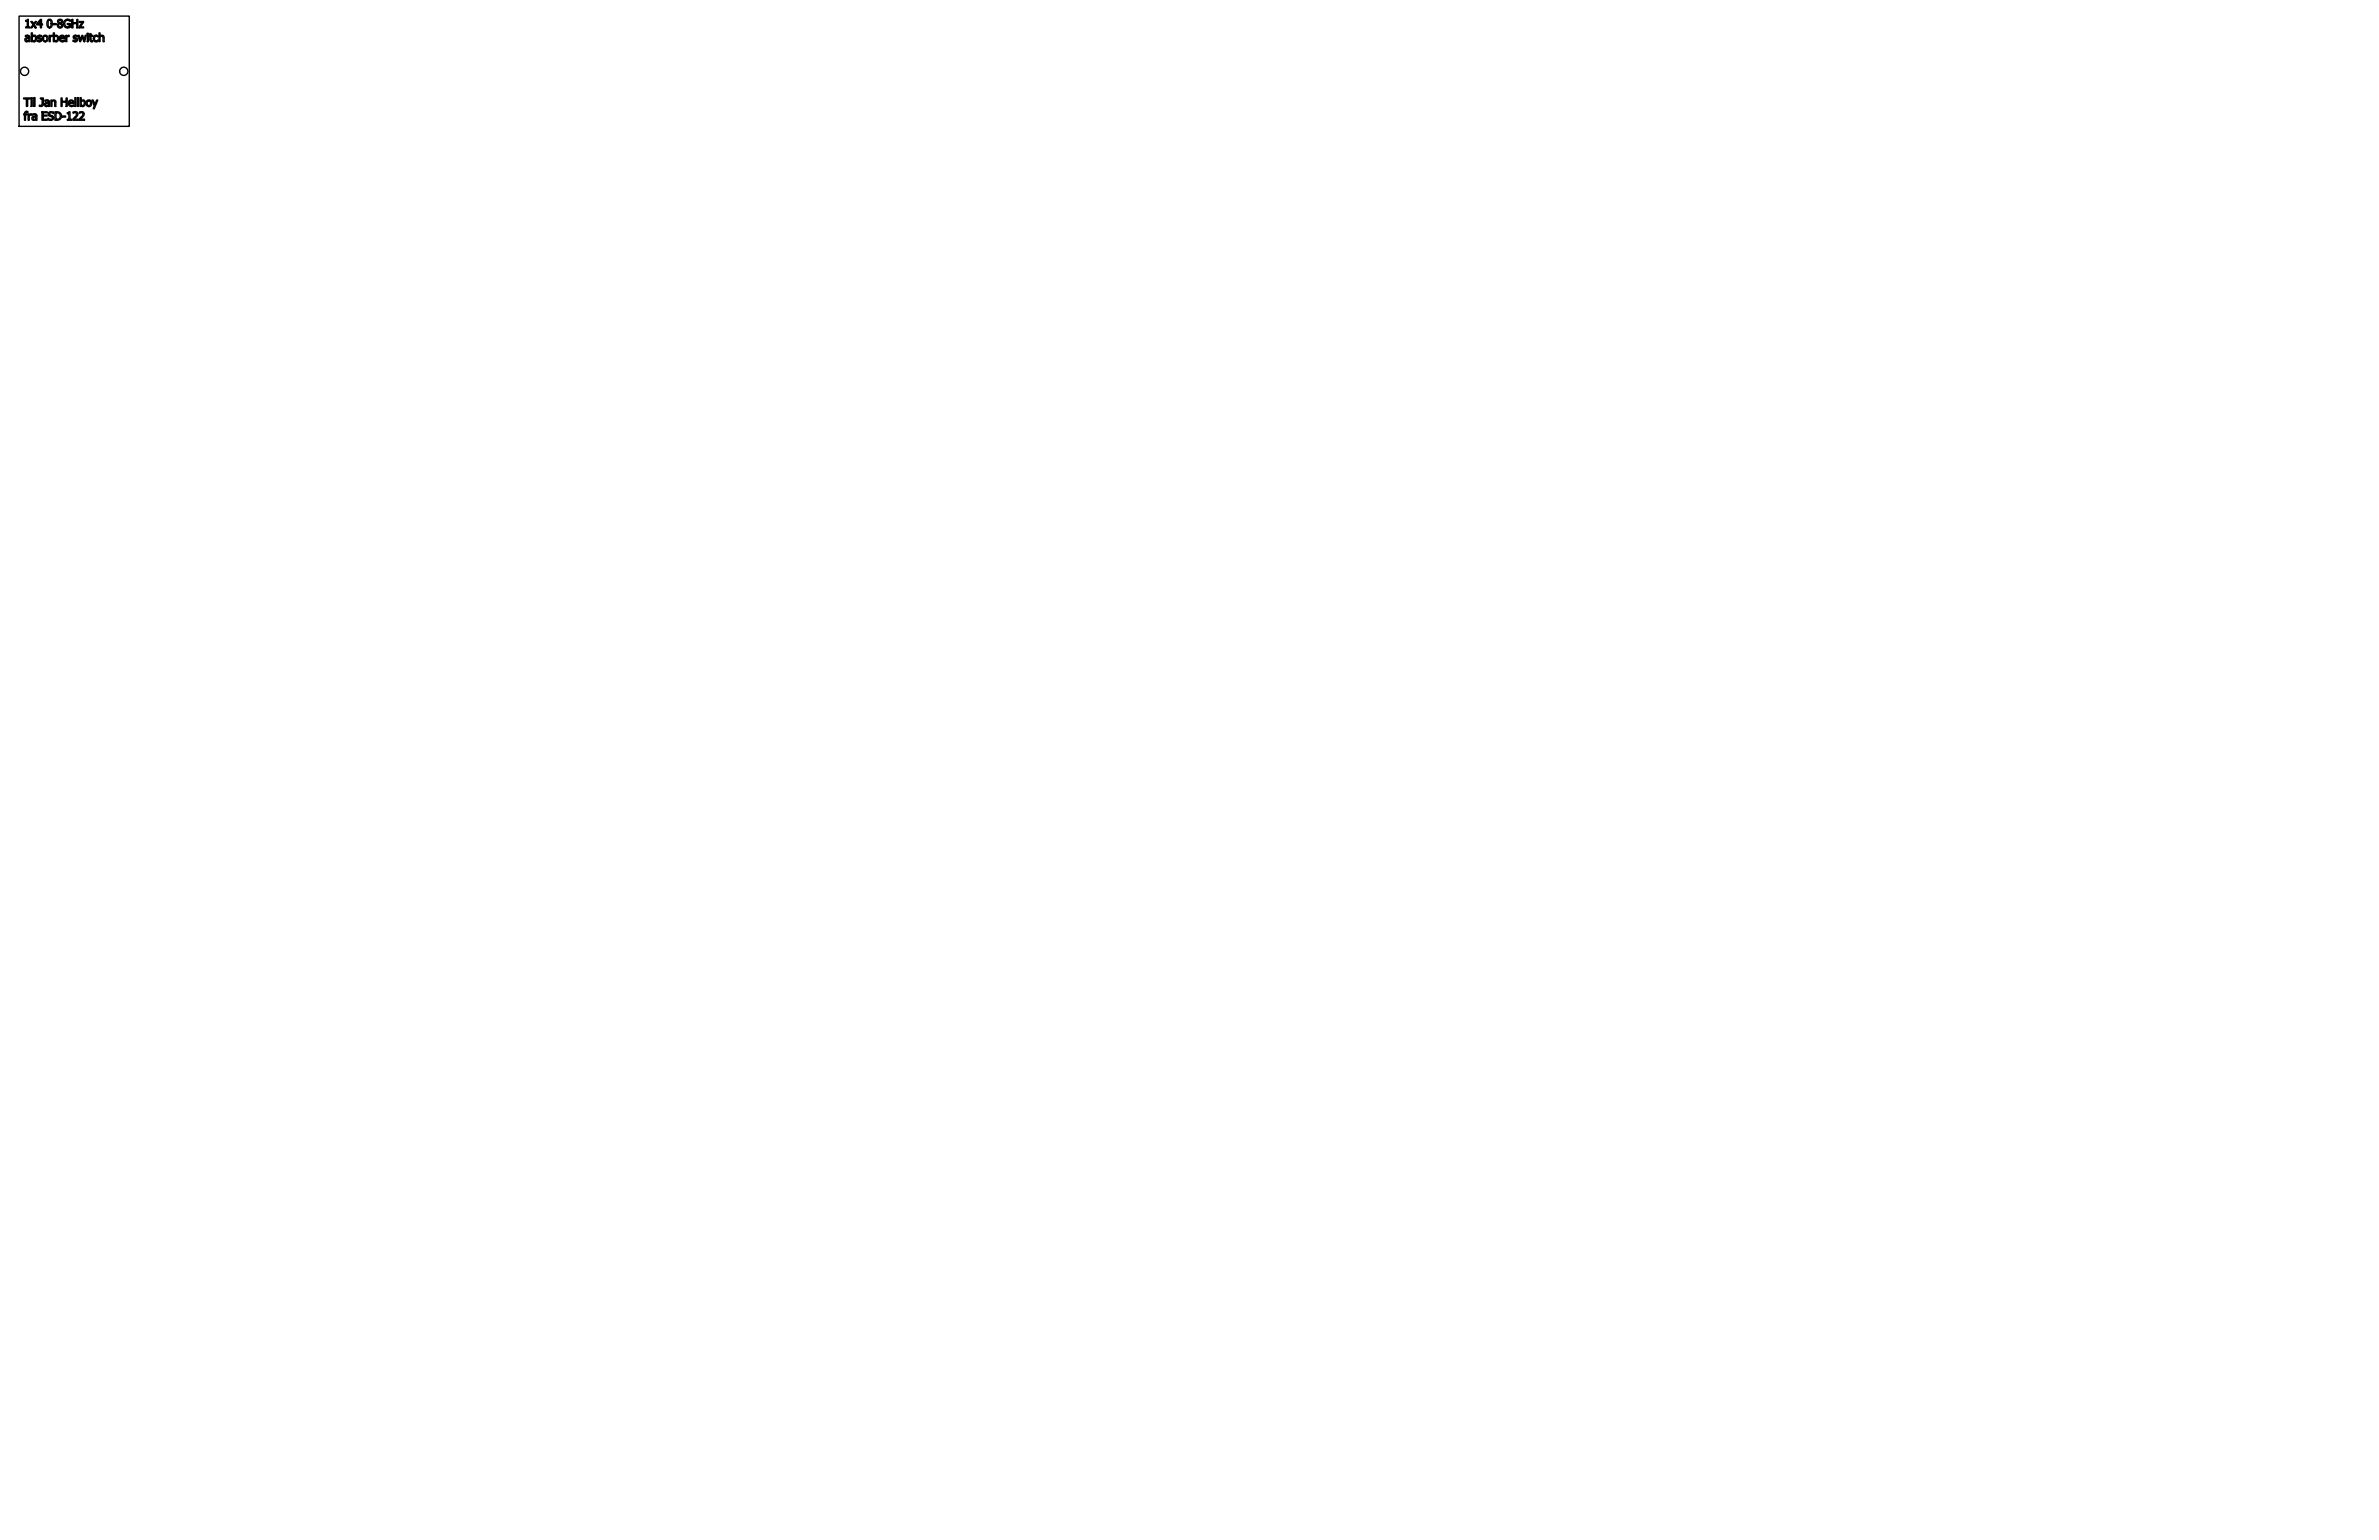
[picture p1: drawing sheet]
<svg xmlns="http://www.w3.org/2000/svg" width="864mm" height="559mm" viewBox="0 0 864 559" stroke-linecap="round" stroke-linejoin="round" font-family="sans-serif">
<!-- layer: Visible (ANSI) -->
<g fill="none" stroke="#000" stroke-width=".51">
<path d="M6.9 5.8h40v40h-40zM9.2 12.9a1.25 1.25 0 0 1 1.6 .3l.1 1.9h-.4v-.2l-.8 .3-.5-.2a.8 .8 0 0 1 .2-1.2l1.1-.3-.6-.4-.7 .2zM9.3 7.4l1-.4v2.8h.6v.3h-1.6v-.3h.6v-2.1h-.6zM9.5 14.2l1-.3v.6l-1 .2zM11.2 7.8h.5l.6 .8 .5-.8h.4l-.8 1.2 .8 1.1h-.4l-.6-.9-.6 .9h-.4l.8-1.1zM11.4 11.9h.3v1.2a.88 .88 0 0 1 1.2-.3 .88 .88 0 0 1 .4 1.1 1.03 1.03 0 0 1-1 1.3l-.9-.1zM11.7 13.4l.4-.2a.8 .8 0 0 1 .9 .7 .8 .8 0 0 1-.7 .9l-.6-.1zM13.8 13l.6-.2 .7 .2v.3a.69 .69 0 0 0-1.1 .1l.3 .3a.79 .79 0 0 1 .8 .8 .79 .79 0 0 1-.8 .8 .79 .79 0 0 1-.8-.8l.9 .4 .4-.4-1.1-.7zM14.7 7.5v1.2h-1zM14.7 7h.3v1.7h.4v.3h-.4v1.1h-.3v-1.1h-1.4v-.4zM15.9 13.3l.2-.2a.83 .83 0 0 1 .9 .9 .83 .83 0 0 1-.9 .8l-.3-.4zM17.6 7h.4a1.75 1.75 0 0 1 1 1.6 1.75 1.75 0 0 1-1 1.6l-.4-.2a2.23 2.23 0 0 1 0-3z"/>
<path d="M17.7 7.4h.6l.2 .6v1.5l-.5 .3a1.86 1.86 0 0 1-.3-2.4zM17.8 12.8h.4v.3l.8-.3v.4l-.8 .3v1.6h-.4zM19.3 8.6h1.1v.4h-1.1zM19.4 11.9h.3v1.2a.99 .99 0 0 1 1.4-.1 .99 .99 0 0 1 .1 1.4l-.5 .7h-1.3zM19.7 13.4l.3-.2a.8 .8 0 0 1 .9 .7 .8 .8 0 0 1-.6 .9l-.6-.1zM21.1 7.2a.87 .87 0 0 1 1.4 0 .87 .87 0 0 1-.3 1.3 .9 .9 0 0 1 .2 1.4 .9 .9 0 0 1-1.4-.1 .9 .9 0 0 1 .3-1.4l-.4-.7zM21.5 7.4h.7l.1 .7-.3 .3-.6-.4zM21.8 13.1a1.01 1.01 0 0 1 1.2-.2 1.01 1.01 0 0 1 .5 1.1h-1.6l.5 .8 1-.3v.5a1.26 1.26 0 0 1-1.7-.2 1.26 1.26 0 0 1 .1-1.7zM22.1 13.3l.7-.2 .3 .6h-1.2zM23.5 7.4a1.67 1.67 0 0 1 2-.2v.5a1.22 1.22 0 0 0-2 .7 1.22 1.22 0 0 0 1.6 1.3v-.8h-.7v-.3h1.1v1.3a1.6 1.6 0 0 1-2.2-.3 1.6 1.6 0 0 1 .2-2.2zM23.9 12.8h.4v.3l.8-.3v.4l-.8 .3v1.6h-.4zM26 7h.5v1.3h1.4v-1.3h.4v3.1h-.4v-1.5h-1.4v1.5h-.5z"/>
<path d="M26.8 13l.6-.2 .7 .2v.3a.71 .71 0 0 0-1.2 .1l1.2 .6v.7l-.4 .4-1.2-.1v-.5l.8 .4 .5-.4-1.1-.7zM28.3 12.8h.5l.3 1.8 .6-1.8h.3l.5 1.8 .4-1.8h.4l-.6 2.3h-.3l-.6-1.8-.5 1.8h-.3zM28.7 7.8h1.7l-1.3 2h1.3v.3h-1.7l1.1-2h-1.1zM31.6 12.1h.5v.3h-.5zM31.7 12.8h.4v2.3h-.4zM32.6 12.2h.4v.6h.7v.3h-.7l.1 1.6h.6v.4h-.7l-.3-.4-.1-1.6h-.2zM34.2 13.1l.7-.3 .7 .2v.4a.79 .79 0 0 0-1.1 0 .79 .79 0 0 0 0 1.1 .79 .79 0 0 0 1.1 0v.5a1.2 1.2 0 0 1-1.6-.3 1.2 1.2 0 0 1 .2-1.6zM35.9 11.9h.4v1.2l.7-.3a.7 .7 0 0 1 .8 .9v1.4h-.4l-.3-2-.8 .3v1.7h-.4zM8.6 35.6h2.4v.3h-1v2.7h-.4v-2.7h-1zM11.3 35.5h.4v.4h-.4zM11.3 36.3h.4v2.3h-.4zM12.3 35.4h.4v3.2h-.4z"/>
<path d="M14.7 35.6h1v2.2a.93 .93 0 0 1-1.4 .7v-.3l.9-.1 .1-.4v-1.8h-.6zM16.3 36.3a1.25 1.25 0 0 1 1.6 .3l.1 2h-.4v-.2l-.8 .3-.5-.2a.81 .81 0 0 1-.1-.9 .81 .81 0 0 1 .8-.5h.6l-.1-.3-.5-.2-.7 .2zM16.6 37.7l1-.3v.6l-1 .2zM18.5 36.3h.4v.3l.7-.3 .5 .1 .2 2.2h-.4l-.1-1.8-.3-.2-.6 .3v1.7h-.4zM22.2 35.6h.3v1.2h1.5v-1.2h.4v3h-.4v-1.5h-1.5v1.5h-.3zM25.1 36.6a1 1 0 0 1 1.2-.2 1 1 0 0 1 .5 1.1h-1.6a.87 .87 0 0 0 .6 .8 .87 .87 0 0 0 .9-.3v.5a1.26 1.26 0 0 1-1.7-.2 1.26 1.26 0 0 1 .1-1.7zM25.4 36.8l.7-.2 .3 .6h-1.2zM27.2 35.4h.4v3.2h-.4zM28.1 35.4h.4v3.2h-.4zM29.1 35.4h.4v1.1a.9 .9 0 0 1 1.1-.2 .9 .9 0 0 1 .4 1.1 1.03 1.03 0 0 1-.4 1 1.03 1.03 0 0 1-1.1 .1l-.4 .1zM29.5 36.9l.3-.2a.8 .8 0 0 1 .9 .7 .8 .8 0 0 1-.7 .9l-.5-.1zM31.5 36.6a1.11 1.11 0 0 1 1.5 .1 1.11 1.11 0 0 1 0 1.5 1.11 1.11 0 0 1-1.5 .2l-.3-.9z"/>
<path d="M31.8 36.8a.8 .8 0 0 1 1.1 .6 .8 .8 0 0 1-.9 .9l-.4-.8zM33.4 36.3h.4l.7 1.7 .6-1.7h.4l-1.3 3.1h-.4l.4-.9zM9.1 40.6l1-.2v.4l-.8 .2v.3h.6v.4h-.6v1.9h-.4v-1.9h-.3zM10.2 41.3h.4v.4l.8-.4v.4l-.8 .3v1.6h-.4zM11.7 41.4l.7-.1a.79 .79 0 0 1 1 .7v1.6h-.4v-.2l-.7 .3-.6-.2a.8 .8 0 0 1 .2-1.2l1.1-.3-.2-.3-1.1 .1zM12.1 42.7l.9-.3v.7l-.9 .1zM15.2 40.6h1.9v.3h-1.4v.9h1.4v.3h-1.4v1.1h1.4v.4h-1.9zM17.5 41l1-.5 .9 .2v.5a.82 .82 0 0 0-.8-.4 .82 .82 0 0 0-.7 .5l.1 .4 1.4 .6a1.12 1.12 0 0 1-.5 1.4 1.12 1.12 0 0 1-1.4-.3v-.5l.9 .4 .5-.1 .2-.4-.4-.4a1.08 1.08 0 0 1-1.2-1zM19.9 40.6a1.64 1.64 0 0 1 2.3 .8 1.64 1.64 0 0 1-.9 2.2h-1.4zM20.3 40.9a1.23 1.23 0 0 1 1.6 1.2 1.23 1.23 0 0 1-1.6 1.1zM22.7 42.1h1.1v.4h-1.1zM24.4 41l1-.4v2.7h.6v.3h-1.6v-.3h.6v-2h-.6z"/>
<path d="M26.5 40.7l.4-.1a.92 .92 0 0 1 1.4 .7l-.2 .7-1.2 1.2h1.5v.4h-1.9v-.4l1.1-1.1 .2-.8-.5-.5-.8 .3zM28.8 40.7l.4-.1a.92 .92 0 0 1 1.3 .7l-.1 .7-1.3 1.2h1.6v.4h-1.9v-.4l.7-.8a.87 .87 0 0 0 .6-.8 .87 .87 0 0 0-.5-.8l-.8 .3z"/>
<circle cx="16.5" cy="14" r="1.15"/>
<circle cx="21.8" cy="9.2" r=".61"/>
<circle cx="8.9" cy="25.9" r="1.49"/>
<circle cx="44.9" cy="25.9" r="1.49"/>
</g>
<circle cx="21.3" cy="8.4" r=".25" fill="#000"/>
</svg>
